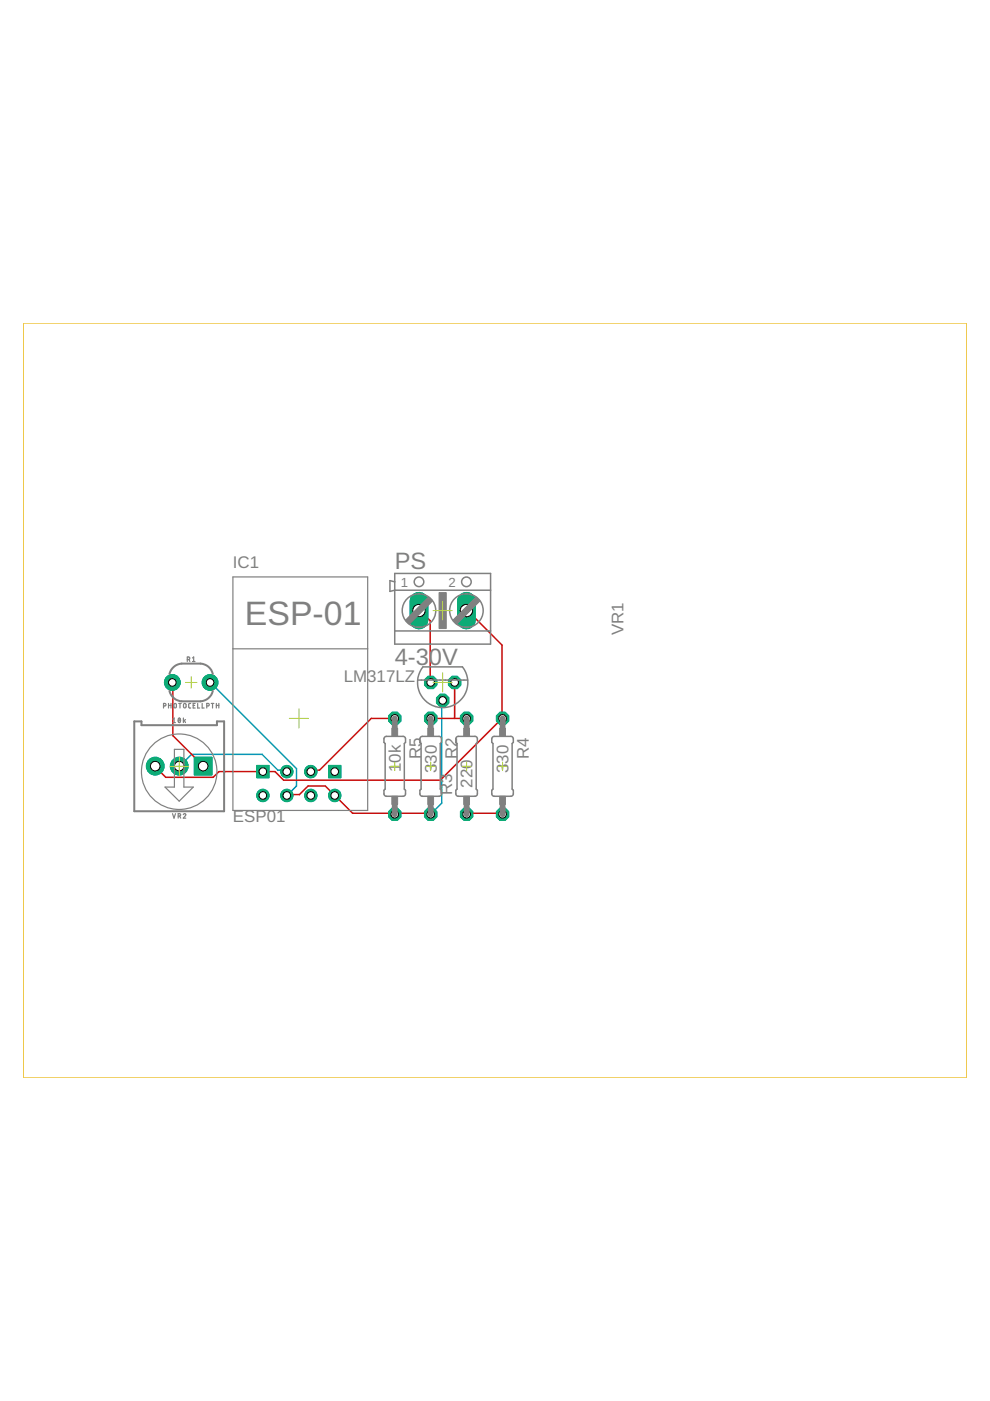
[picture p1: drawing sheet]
<svg xmlns="http://www.w3.org/2000/svg" width="210mm" height="297mm" viewBox="0 0 210 297" stroke-linecap="round" stroke-linejoin="round" font-family="sans-serif">
<defs><g id="words">
<text font-size="7.2" fill="#808080" x="51.9" y="132.5">ESP-01</text>
<g font-size="5" fill="#808080">
<text x="83.7" y="120.6">PS</text>
<text x="83.7" y="140.9">4-30V</text>
</g>
<g font-size="3.6" fill="#808080">
<text x="49.4" y="120.3">IC1</text>
<text x="132.2" y="134.6" transform="rotate(-90 132.2 134.6)">VR1</text>
<text x="72.9" y="144.7">LM317LZ</text>
<text x="89.3" y="160.9" transform="rotate(-90 89.3 160.9)">R5</text>
<text x="96.9" y="160.9" transform="rotate(-90 96.9 160.9)">R2</text>
<text x="112.1" y="160.9" transform="rotate(-90 112.1 160.9)">R4</text>
<text x="85" y="163.7" transform="rotate(-90 85 163.7)">10k</text>
<text x="92.6" y="163.9" transform="rotate(-90 92.6 163.9)">330</text>
<text x="100.2" y="167" transform="rotate(-90 100.2 167)">220</text>
<text x="107.8" y="163.9" transform="rotate(-90 107.8 163.9)">330</text>
<text x="95.9" y="168.6" transform="rotate(-90 95.9 168.6)">R3</text>
<text x="49.4" y="174.3">ESP01</text>
</g>
<g font-size="2.8" fill="#808080">
<text x="85" y="124.4">1</text>
<text x="95.1" y="124.4">2</text>
</g>
</g></defs>
<path d="M44.5 144.7l18.4 18.3v3.6l-2.1 2.1M93.9 148.5l-.2 .2v21.6l-2.4 2.3M38 162.4l2.6-2.5h15l3.3 3.4h1.8l.1 .3" fill="none" stroke="#0696d7" stroke-width=".32"/>
<path d="M54.4 162.3h2.6v2.6h-2.6z" fill="#0dab76" stroke="#0dab76" stroke-width=".21"/>
<circle cx="55.7" cy="163.6" r=".8" fill="#fff" stroke="#000" stroke-width=".21"/>
<path d="M69.7 162.3h2.6v2.6h-2.6z" fill="#0dab76" stroke="#0dab76" stroke-width=".21"/>
<circle cx="71" cy="163.6" r=".8" fill="#fff" stroke="#000" stroke-width=".21"/>
<circle cx="60.8" cy="163.6" r="1.31" fill="#0dab76" stroke="#0dab76" stroke-width=".21"/>
<circle cx="60.8" cy="163.6" r=".8" fill="#fff" stroke="#000" stroke-width=".21"/>
<circle cx="65.9" cy="163.6" r="1.31" fill="#0dab76" stroke="#0dab76" stroke-width=".21"/>
<circle cx="65.9" cy="163.6" r=".8" fill="#fff" stroke="#000" stroke-width=".21"/>
<circle cx="65.9" cy="168.7" r="1.31" fill="#0dab76" stroke="#0dab76" stroke-width=".21"/>
<circle cx="65.9" cy="168.7" r=".8" fill="#fff" stroke="#000" stroke-width=".21"/>
<circle cx="60.8" cy="168.7" r="1.31" fill="#0dab76" stroke="#0dab76" stroke-width=".21"/>
<circle cx="60.8" cy="168.7" r=".8" fill="#fff" stroke="#000" stroke-width=".21"/>
<circle cx="55.7" cy="168.7" r="1.31" fill="#0dab76" stroke="#0dab76" stroke-width=".21"/>
<circle cx="55.7" cy="168.7" r=".8" fill="#fff" stroke="#000" stroke-width=".21"/>
<circle cx="71" cy="168.7" r="1.31" fill="#0dab76" stroke="#0dab76" stroke-width=".21"/>
<circle cx="71" cy="168.7" r=".8" fill="#fff" stroke="#000" stroke-width=".21"/>
<path d="M88.8 127.5v3.9" fill="none" stroke="#0dab76" stroke-width="4"/>
<circle cx="88.8" cy="129.5" r="1.31" fill="#fff" stroke="#000" stroke-width=".21"/>
<path d="M98.9 127.5v3.9" fill="none" stroke="#0dab76" stroke-width="4"/>
<circle cx="98.9" cy="129.5" r="1.31" fill="#fff" stroke="#000" stroke-width=".21"/>
<circle cx="36.5" cy="144.7" r="1.67" fill="#0dab76" stroke="#0dab76" stroke-width=".21"/>
<circle cx="36.5" cy="144.7" r=".8" fill="#fff" stroke="#000" stroke-width=".21"/>
<circle cx="44.5" cy="144.7" r="1.67" fill="#0dab76" stroke="#0dab76" stroke-width=".21"/>
<circle cx="44.5" cy="144.7" r=".8" fill="#fff" stroke="#000" stroke-width=".21"/>
<circle cx="91.3" cy="152.3" r="1.42" fill="#0dab76" stroke="#0dab76" stroke-width=".21"/>
<circle cx="91.3" cy="152.3" r=".8" fill="#fff" stroke="#000" stroke-width=".21"/>
<circle cx="91.3" cy="172.6" r="1.42" fill="#0dab76" stroke="#0dab76" stroke-width=".21"/>
<circle cx="91.3" cy="172.6" r=".8" fill="#fff" stroke="#000" stroke-width=".21"/>
<circle cx="98.9" cy="172.6" r="1.42" fill="#0dab76" stroke="#0dab76" stroke-width=".21"/>
<circle cx="98.9" cy="172.6" r=".8" fill="#fff" stroke="#000" stroke-width=".21"/>
<circle cx="98.9" cy="152.3" r="1.42" fill="#0dab76" stroke="#0dab76" stroke-width=".21"/>
<circle cx="98.9" cy="152.3" r=".8" fill="#fff" stroke="#000" stroke-width=".21"/>
<circle cx="106.6" cy="152.3" r="1.42" fill="#0dab76" stroke="#0dab76" stroke-width=".21"/>
<circle cx="106.6" cy="152.3" r=".8" fill="#fff" stroke="#000" stroke-width=".21"/>
<circle cx="106.6" cy="172.6" r="1.42" fill="#0dab76" stroke="#0dab76" stroke-width=".21"/>
<circle cx="106.6" cy="172.6" r=".8" fill="#fff" stroke="#000" stroke-width=".21"/>
<circle cx="83.7" cy="152.3" r="1.42" fill="#0dab76" stroke="#0dab76" stroke-width=".21"/>
<circle cx="83.7" cy="152.3" r=".8" fill="#fff" stroke="#000" stroke-width=".21"/>
<circle cx="83.7" cy="172.6" r="1.42" fill="#0dab76" stroke="#0dab76" stroke-width=".21"/>
<circle cx="83.7" cy="172.6" r=".8" fill="#fff" stroke="#000" stroke-width=".21"/>
<circle cx="96.4" cy="144.7" r="1.42" fill="#0dab76" stroke="#0dab76" stroke-width=".21"/>
<circle cx="96.4" cy="144.7" r=".8" fill="#fff" stroke="#000" stroke-width=".21"/>
<circle cx="93.9" cy="148.5" r="1.42" fill="#0dab76" stroke="#0dab76" stroke-width=".21"/>
<circle cx="93.9" cy="148.5" r=".8" fill="#fff" stroke="#000" stroke-width=".21"/>
<circle cx="91.3" cy="144.7" r="1.42" fill="#0dab76" stroke="#0dab76" stroke-width=".21"/>
<circle cx="91.3" cy="144.7" r=".8" fill="#fff" stroke="#000" stroke-width=".21"/>
<path d="M41.2 160.5h3.8v3.8h-3.8z" fill="#0dab76" stroke="#0dab76" stroke-width=".21"/>
<circle cx="43.1" cy="162.4" r="1.02" fill="#fff" stroke="#000" stroke-width=".21"/>
<circle cx="38" cy="162.4" r="1.88" fill="#0dab76" stroke="#0dab76" stroke-width=".21"/>
<circle cx="38" cy="162.4" r="1.02" fill="#fff" stroke="#000" stroke-width=".21"/>
<circle cx="32.9" cy="162.4" r="1.88" fill="#0dab76" stroke="#0dab76" stroke-width=".21"/>
<circle cx="32.9" cy="162.4" r="1.02" fill="#fff" stroke="#000" stroke-width=".21"/>
<path d="M88.8 129.5h.3l2.1 2.1 .1 13.1M98.9 129.5h.2l7.3 7.3v15.5M36.5 144.7h.2v11.3l6.4 6.4M83.7 152.3h-5l-10.9 11h-1.9v.3M91.3 152.3h7.6M96.4 144.7v7.6M106.4 152.3h.2M106.4 152.3l-13.1 13.1h-33.2l-1.8-1.8h-11.9l-1.2 1.2h-10.1l-2.2-2.4M60.8 168.7l.2-.2h2.5l1.8-1.9h3.7l5.8 5.8h8.8l.1 .2 .2-.2h7.3l.1 .2M98.9 172.6l.2-.2h7.3l.2 .2" fill="none" stroke="#c90d0c" stroke-width=".32"/>
<path d="M54.4 162.3h2.6v2.6h-2.6z" fill="#0dab76" stroke="#0dab76" stroke-width=".21"/>
<circle cx="55.7" cy="163.6" r=".8" fill="#fff" stroke="#000" stroke-width=".21"/>
<path d="M69.7 162.3h2.6v2.6h-2.6z" fill="#0dab76" stroke="#0dab76" stroke-width=".21"/>
<circle cx="71" cy="163.6" r=".8" fill="#fff" stroke="#000" stroke-width=".21"/>
<circle cx="60.8" cy="163.6" r="1.31" fill="#0dab76" stroke="#0dab76" stroke-width=".21"/>
<circle cx="60.8" cy="163.6" r=".8" fill="#fff" stroke="#000" stroke-width=".21"/>
<circle cx="65.9" cy="163.6" r="1.31" fill="#0dab76" stroke="#0dab76" stroke-width=".21"/>
<circle cx="65.9" cy="163.6" r=".8" fill="#fff" stroke="#000" stroke-width=".21"/>
<circle cx="65.9" cy="168.7" r="1.31" fill="#0dab76" stroke="#0dab76" stroke-width=".21"/>
<circle cx="65.9" cy="168.7" r=".8" fill="#fff" stroke="#000" stroke-width=".21"/>
<circle cx="60.8" cy="168.7" r="1.31" fill="#0dab76" stroke="#0dab76" stroke-width=".21"/>
<circle cx="60.8" cy="168.7" r=".8" fill="#fff" stroke="#000" stroke-width=".21"/>
<circle cx="55.7" cy="168.7" r="1.31" fill="#0dab76" stroke="#0dab76" stroke-width=".21"/>
<circle cx="55.7" cy="168.7" r=".8" fill="#fff" stroke="#000" stroke-width=".21"/>
<circle cx="71" cy="168.7" r="1.31" fill="#0dab76" stroke="#0dab76" stroke-width=".21"/>
<circle cx="71" cy="168.7" r=".8" fill="#fff" stroke="#000" stroke-width=".21"/>
<path d="M88.8 127.5v3.9" fill="none" stroke="#0dab76" stroke-width="4"/>
<circle cx="88.8" cy="129.5" r="1.31" fill="#fff" stroke="#000" stroke-width=".21"/>
<path d="M98.9 127.5v3.9" fill="none" stroke="#0dab76" stroke-width="4"/>
<circle cx="98.9" cy="129.5" r="1.31" fill="#fff" stroke="#000" stroke-width=".21"/>
<circle cx="36.5" cy="144.7" r="1.67" fill="#0dab76" stroke="#0dab76" stroke-width=".21"/>
<circle cx="36.5" cy="144.7" r=".8" fill="#fff" stroke="#000" stroke-width=".21"/>
<circle cx="44.5" cy="144.7" r="1.67" fill="#0dab76" stroke="#0dab76" stroke-width=".21"/>
<circle cx="44.5" cy="144.7" r=".8" fill="#fff" stroke="#000" stroke-width=".21"/>
<circle cx="91.3" cy="152.3" r="1.42" fill="#0dab76" stroke="#0dab76" stroke-width=".21"/>
<circle cx="91.3" cy="152.3" r=".8" fill="#fff" stroke="#000" stroke-width=".21"/>
<circle cx="91.3" cy="172.6" r="1.42" fill="#0dab76" stroke="#0dab76" stroke-width=".21"/>
<circle cx="91.3" cy="172.6" r=".8" fill="#fff" stroke="#000" stroke-width=".21"/>
<circle cx="98.9" cy="172.6" r="1.42" fill="#0dab76" stroke="#0dab76" stroke-width=".21"/>
<circle cx="98.9" cy="172.6" r=".8" fill="#fff" stroke="#000" stroke-width=".21"/>
<circle cx="98.9" cy="152.3" r="1.42" fill="#0dab76" stroke="#0dab76" stroke-width=".21"/>
<circle cx="98.9" cy="152.3" r=".8" fill="#fff" stroke="#000" stroke-width=".21"/>
<circle cx="106.6" cy="152.3" r="1.42" fill="#0dab76" stroke="#0dab76" stroke-width=".21"/>
<circle cx="106.6" cy="152.3" r=".8" fill="#fff" stroke="#000" stroke-width=".21"/>
<circle cx="106.6" cy="172.6" r="1.42" fill="#0dab76" stroke="#0dab76" stroke-width=".21"/>
<circle cx="106.6" cy="172.6" r=".8" fill="#fff" stroke="#000" stroke-width=".21"/>
<circle cx="83.7" cy="152.3" r="1.42" fill="#0dab76" stroke="#0dab76" stroke-width=".21"/>
<circle cx="83.7" cy="152.3" r=".8" fill="#fff" stroke="#000" stroke-width=".21"/>
<circle cx="83.7" cy="172.6" r="1.42" fill="#0dab76" stroke="#0dab76" stroke-width=".21"/>
<circle cx="83.7" cy="172.6" r=".8" fill="#fff" stroke="#000" stroke-width=".21"/>
<circle cx="96.4" cy="144.7" r="1.42" fill="#0dab76" stroke="#0dab76" stroke-width=".21"/>
<circle cx="96.4" cy="144.7" r=".8" fill="#fff" stroke="#000" stroke-width=".21"/>
<circle cx="93.9" cy="148.5" r="1.42" fill="#0dab76" stroke="#0dab76" stroke-width=".21"/>
<circle cx="93.9" cy="148.5" r=".8" fill="#fff" stroke="#000" stroke-width=".21"/>
<circle cx="91.3" cy="144.7" r="1.42" fill="#0dab76" stroke="#0dab76" stroke-width=".21"/>
<circle cx="91.3" cy="144.7" r=".8" fill="#fff" stroke="#000" stroke-width=".21"/>
<path d="M41.2 160.5h3.8v3.8h-3.8z" fill="#0dab76" stroke="#0dab76" stroke-width=".21"/>
<circle cx="43.1" cy="162.4" r="1.02" fill="#fff" stroke="#000" stroke-width=".21"/>
<circle cx="38" cy="162.4" r="1.88" fill="#0dab76" stroke="#0dab76" stroke-width=".21"/>
<circle cx="38" cy="162.4" r="1.02" fill="#fff" stroke="#000" stroke-width=".21"/>
<circle cx="32.9" cy="162.4" r="1.88" fill="#0dab76" stroke="#0dab76" stroke-width=".21"/>
<circle cx="32.9" cy="162.4" r="1.02" fill="#fff" stroke="#000" stroke-width=".21"/>
<g fill="none" stroke="#808080" stroke-width=".25">
<path d="M39.7 139.8h.4l.1-.4-.5-.1v1M40 139.8l.3 .5M40.8 139.5l.3-.2v1M49.4 122.3h28.6v49.5h-28.6zM49.4 137.6h28.6M34.7 149.7l.4-.1 .1-.2-.1-.2-.4-.1v1M35.7 149.1v1M35.7 149.6h.6M36.3 149.1v1M36.7 152.5l.2-.3v1M36.7 153.2h.5M37 149.2l.2-.1 .2 .2v.6l-.2 .2-.3-.2z"/>
<path d="M37 158.9h2v8h2l-3 3-3-3h2zM37.9 149.1h.5M37.9 152.3a.45 .45 0 0 1 .4 .4 .45 .45 0 0 1-.4 .5l-.1-.5zM38.2 149.1v1M38.2 152.5l-.4 .5M38.9 152.2v1M39 149.2l.2-.1 .3 .3v.4l-.3 .3-.3-.3zM39.1 152.7l.2 .5M39.3 152.6l-.4 .3M40.4 149.1l-.3 .1-.1 .2v.6l.4 .1M40.8 140.3h.5M41 149.6h.3"/>
<path d="M41.4 149.1h-.4v1h.4M41.9 149.1v1h.4M42.9 149.1v1h.4M43.8 149.7l.5-.1v-.4l-.5-.1v1M44.8 149.1h.5M45.1 149.1v1M45.9 149.6h.5M45.9 149.1v1M46.4 149.1v1M36.6 172.5l.3 1 .3-1M37.8 173h.4l.1-.2-.1-.2-.4-.1v1M38.1 173l.2 .5"/>
<path d="M38.9 172.7a.27 .27 0 0 1 .3-.2 .27 .27 0 0 1 .1 .4l-.4 .6h.5"/>
<circle cx="38" cy="163.6" r="8"/>
</g>
<g fill="none" stroke="#808080" stroke-width=".32">
<path d="M83.7 121.6h20.3v15h-20.3zM83.7 123.4l-1-.3v2.3l1-.3h20.3M83.7 133.8h20.3M86 131.5l4.9-4.8 .7 .7-4.8 4.8zM96.1 131.5l4.8-4.8 .8 .7-4.8 4.8zM81.5 156.3l.4-.2h3.6l.4 .2a1.32 1.32 0 0 1-.2 1.3v9.7a1.32 1.32 0 0 1 .2 1.3l-.4 .2h-3.6l-.5-.3v-.9l.3-.3v-9.7l-.3-.2zM88.5 144.2h10.7M89.1 156.3l.4-.2h3.6l.4 .2a1.32 1.32 0 0 1-.2 1.3v9.7a1.32 1.32 0 0 1 .2 1.3l-.4 .2h-3.6l-.5-.3v-.9l.3-.3v-9.7l-.3-.2zM95.4 149.8a5.3 5.3 0 0 1-5.9-2.1 5.3 5.3 0 0 1 .2-6.3h8.3a5.3 5.3 0 0 1-2.6 8.4M96.8 156.3l.4-.2h3.5l.4 .2a1.32 1.32 0 0 1-.1 1.3v9.7a1.32 1.32 0 0 1 .1 1.3l-.4 .2h-3.5l-.5-.3-.1-.9 .3-.3v-9.7l-.3-.2zM104.4 156.3l.4-.2h3.5l.5 .4v.9l-.2 .2v9.7l.2 .3v.7l-.3 .5h-3.7l-.5-.3v-.9l.2-.3v-9.7l-.2-.2z"/>
<circle cx="88.8" cy="129.5" r="3.6"/>
<circle cx="88.8" cy="123.4" r="1.02"/>
<circle cx="98.9" cy="129.5" r="3.6"/>
<circle cx="98.9" cy="123.4" r="1.02"/>
</g>
<g fill="#808080" stroke="#808080" stroke-width=".21">
<path d="M93.1 125.6h1.5v7.7h-1.5z"/>
<path d="M90.7 168.8h1.2v1.8h-1.2z"/>
<path d="M90.7 154.4h1.2v1.7h-1.2z"/>
<path d="M98.3 154.4h1.2v1.7h-1.2z"/>
<path d="M98.3 168.8h1.2v1.8h-1.2z"/>
<path d="M105.9 168.8h1.3v1.8h-1.3z"/>
<path d="M105.9 154.4h1.3v1.7h-1.3z"/>
<path d="M83.1 168.8h1.2v1.8h-1.2z"/>
<path d="M83.1 154.4h1.2v1.7h-1.2z"/>
</g>
<path d="M28.5 153h1.5v.8h16v-.8h1.5v19h-19zM35.9 142.9a2.92 2.92 0 0 1 2.6-2.2h4a2.86 2.86 0 0 1 2.6 2.2M35.9 146.5a2.92 2.92 0 0 0 2.6 2.2h4a2.86 2.86 0 0 0 2.6-2.2" fill="none" stroke="#808080" stroke-width=".42"/>
<path d="M90.9 127.4l-4.1 4.1M100.9 127.4l-4 4.1M83.7 152.3v2M91.3 152.3v2M98.9 152.3v2M106.6 152.3v2M83.7 170.6v2M91.3 170.6v2M98.9 170.6v2M106.6 170.6v2" fill="none" stroke="#808080" stroke-width="1.2"/>
<g fill="none" stroke="#afd134" stroke-width=".21">
<path d="M91.8 129.5h4.1M93.9 127.4v4.1M39.3 144.7h2.4M40.5 143.5v2.4M61.3 152.3h4.1M63.4 150.3v4M91.8 144.7h4.1M93.9 142.7v4M36 162.5h3.9M38 160.5v3.9M82.8 162.5h1.8M83.7 161.6v1.8"/>
<path d="M90.4 162.5h1.8M91.3 161.6v1.8M98 162.5h1.8M98.9 161.6v1.8M105.6 162.5h1.9M106.6 161.6v1.8"/>
</g>
<path d="M5 68.5h199.9v160h-199.9z" fill="none" stroke="#eec643" stroke-width=".21"/>
<use href="#words"/>
</svg>
